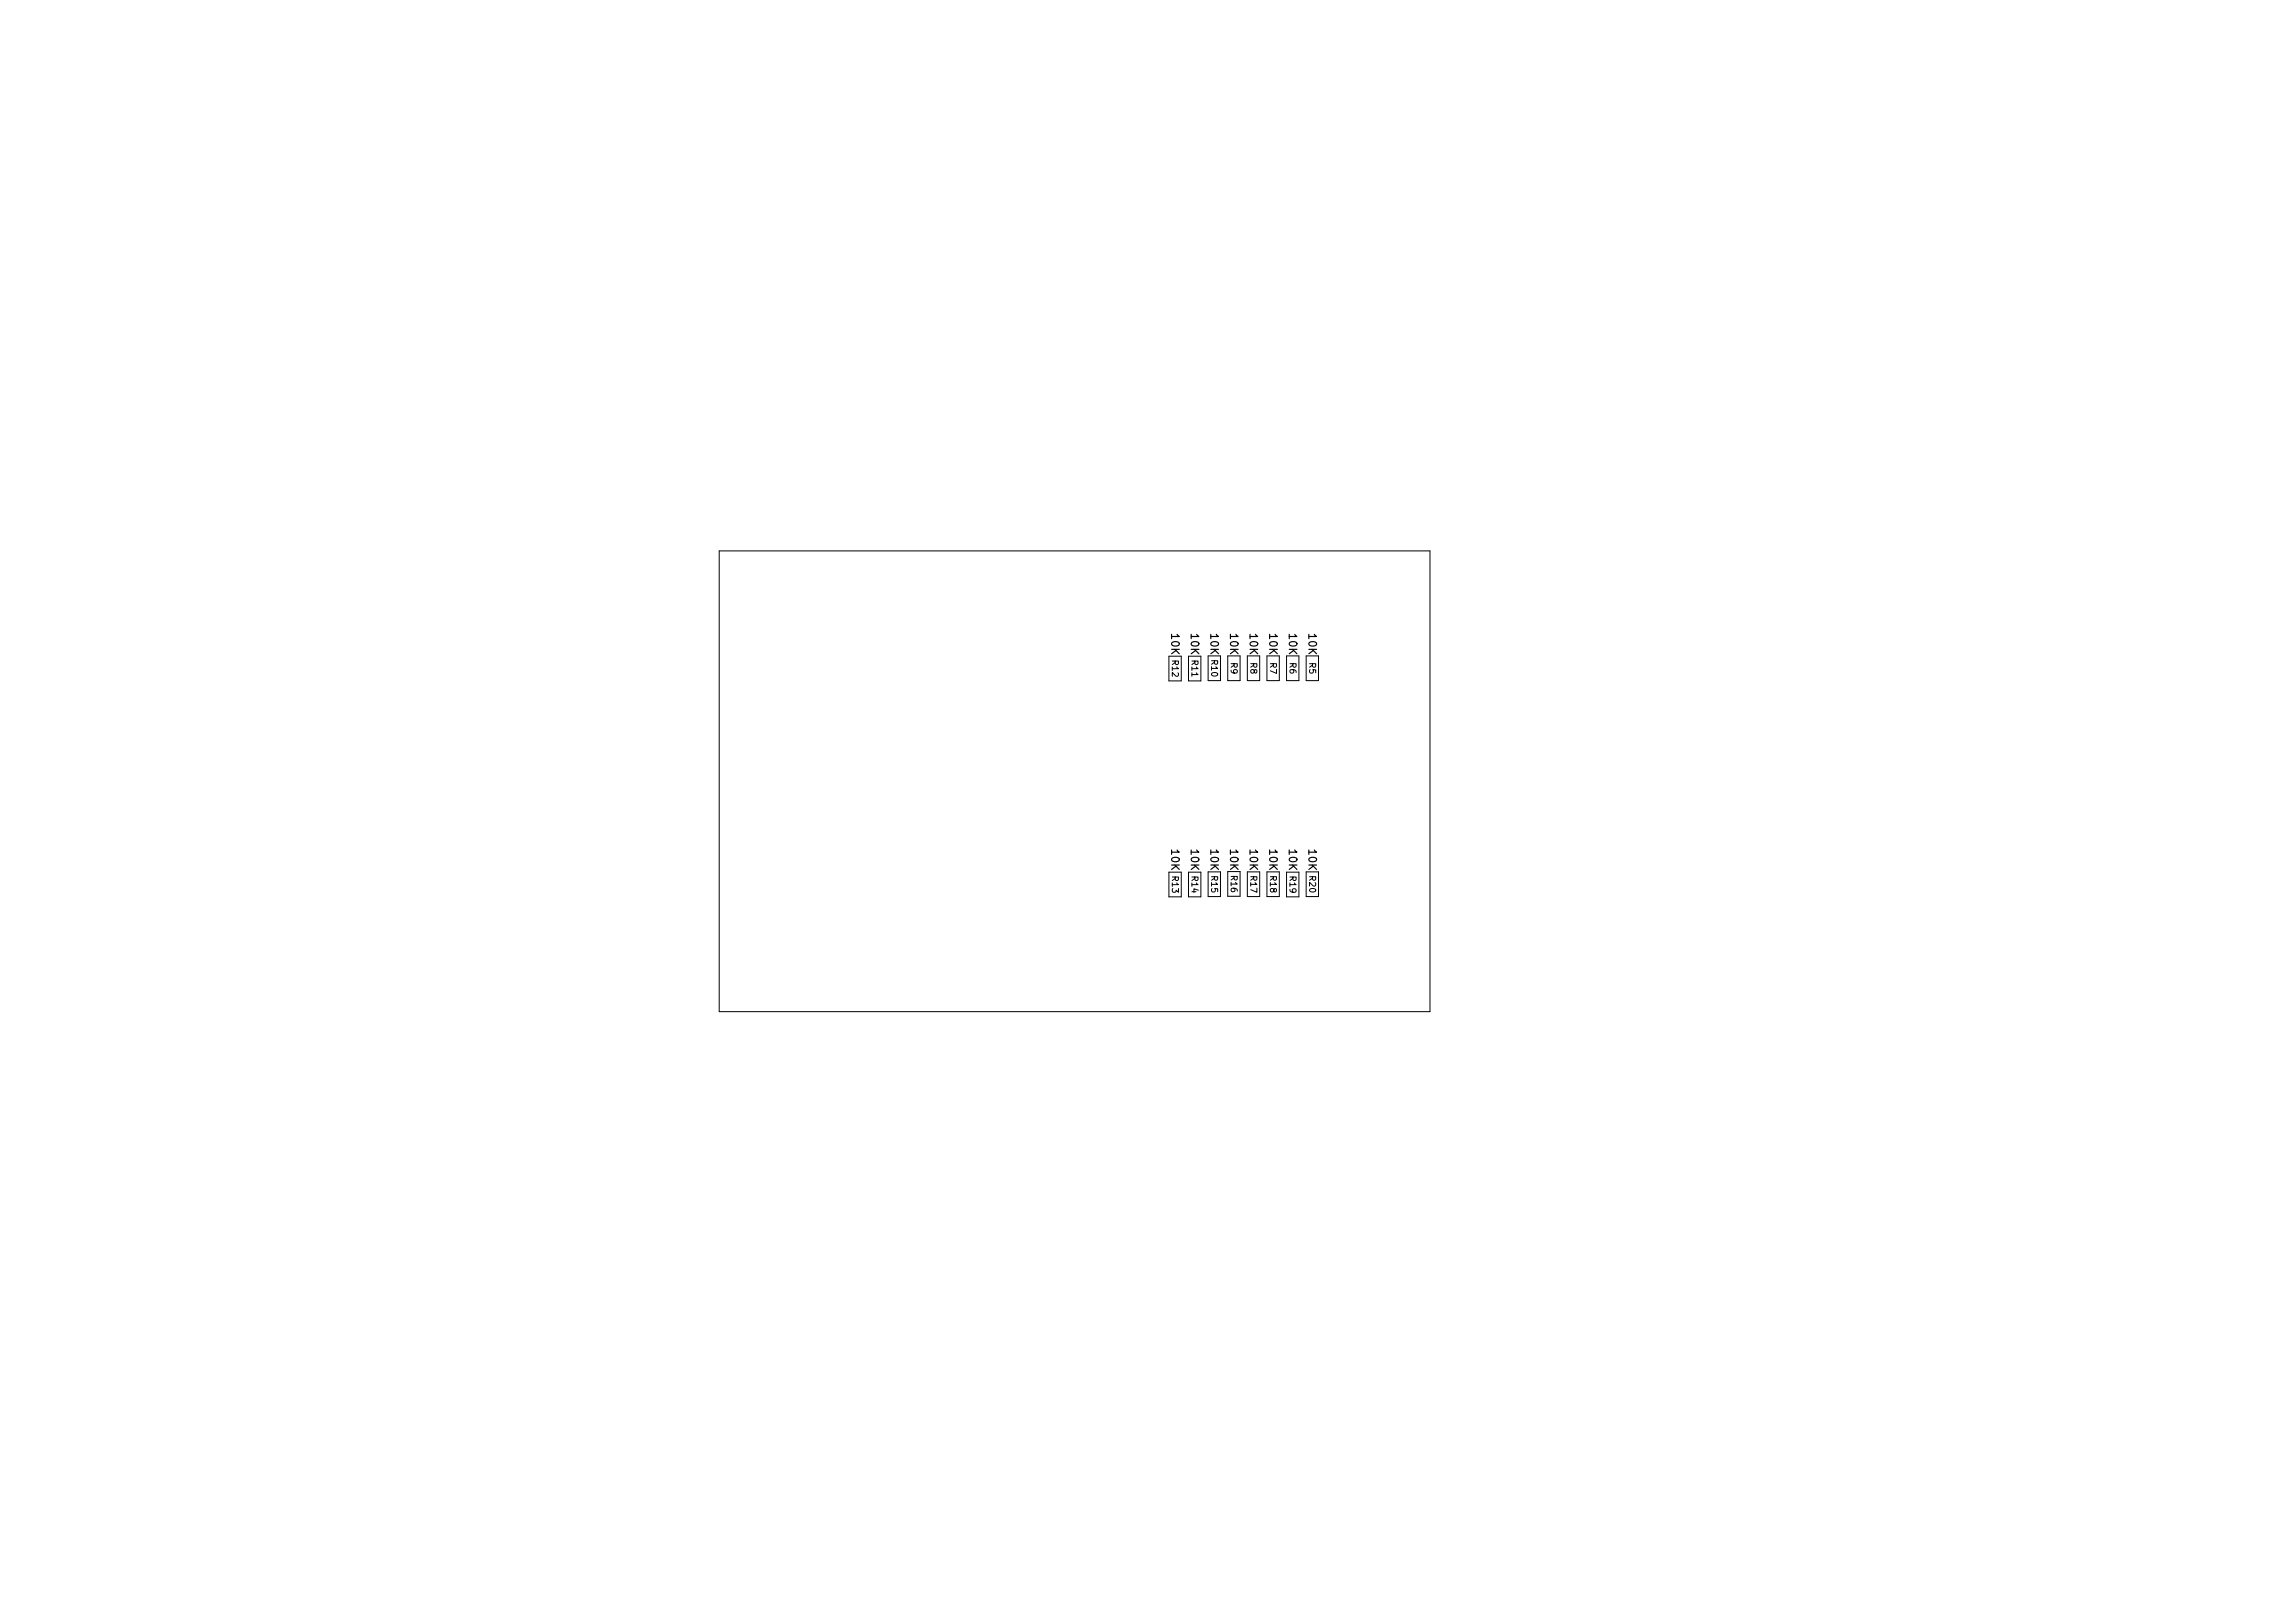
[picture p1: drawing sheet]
<svg xmlns="http://www.w3.org/2000/svg" width="297mm" height="210mm" viewBox="0 0 297 210" stroke-linecap="round" stroke-linejoin="round" font-family="sans-serif">
<defs><g id="words">
<g font-size="1.4">
<text x="151.7" y="82.2" transform="rotate(90 151.7 82.2)">10K</text>
<text x="154.3" y="82.2" transform="rotate(90 154.3 82.2)">10K</text>
<text x="156.8" y="82.2" transform="rotate(90 156.8 82.2)">10K</text>
<text x="159.3" y="82.2" transform="rotate(90 159.3 82.2)">10K</text>
<text x="161.9" y="82.2" transform="rotate(90 161.9 82.2)">10K</text>
<text x="164.4" y="82.2" transform="rotate(90 164.4 82.2)">10K</text>
<text x="167" y="82.2" transform="rotate(90 167 82.2)">10K</text>
<text x="169.5" y="82.2" transform="rotate(90 169.5 82.2)">10K</text>
<text x="151.7" y="110.1" transform="rotate(90 151.7 110.1)">10K</text>
<text x="154.3" y="110.1" transform="rotate(90 154.3 110.1)">10K</text>
<text x="156.8" y="110.1" transform="rotate(90 156.8 110.1)">10K</text>
<text x="159.3" y="110.1" transform="rotate(90 159.3 110.1)">10K</text>
<text x="161.9" y="110.1" transform="rotate(90 161.9 110.1)">10K</text>
<text x="164.4" y="110.1" transform="rotate(90 164.4 110.1)">10K</text>
<text x="167" y="110.1" transform="rotate(90 167 110.1)">10K</text>
<text x="169.5" y="110.1" transform="rotate(90 169.5 110.1)">10K</text>
</g>
<g font-size="1.1">
<text x="151.8" y="85.6" transform="rotate(90 151.8 85.6)">R12</text>
<text x="154.4" y="85.6" transform="rotate(90 154.4 85.6)">R11</text>
<text x="156.9" y="85.6" transform="rotate(90 156.9 85.6)">R10</text>
<text x="159.4" y="85.9" transform="rotate(90 159.4 85.9)">R9</text>
<text x="162" y="85.9" transform="rotate(90 162 85.9)">R8</text>
<text x="164.5" y="85.9" transform="rotate(90 164.5 85.9)">R7</text>
<text x="167.1" y="85.9" transform="rotate(90 167.1 85.9)">R6</text>
<text x="169.6" y="85.9" transform="rotate(90 169.6 85.9)">R5</text>
<text x="151.8" y="113.6" transform="rotate(90 151.8 113.6)">R13</text>
<text x="154.4" y="113.6" transform="rotate(90 154.4 113.6)">R14</text>
<text x="156.9" y="113.5" transform="rotate(90 156.9 113.5)">R15</text>
<text x="159.4" y="113.5" transform="rotate(90 159.4 113.5)">R16</text>
<text x="162" y="113.5" transform="rotate(90 162 113.5)">R17</text>
<text x="164.5" y="113.5" transform="rotate(90 164.5 113.5)">R18</text>
<text x="167.1" y="113.6" transform="rotate(90 167.1 113.6)">R19</text>
<text x="169.6" y="113.5" transform="rotate(90 169.6 113.5)">R20</text>
</g>
</g></defs>
<g fill="none" stroke="#000" stroke-width=".13">
<path d="M93.2 71.4h92v59.7h-92zM151.4 85v3.2h1.6v-3.2M154 85v3.2h1.6v-3.2M156.5 85v3.2h1.6v-3.2M159 85v3.2h1.6v-3.2M161.6 85v3.2h1.6v-3.2M164.1 85v3.2h1.6v-3.2M166.7 85v3.2h1.6v-3.2M169.2 85v3.2h1.6v-3.2M151.4 113v3.2h1.6v-3.2M154 113v3.2h1.6v-3.2M156.5 112.9v3.2h1.6v-3.2"/>
<path d="M159 112.9v3.2h1.6v-3.2M161.6 112.9v3.2h1.6v-3.2M164.1 112.9v3.2h1.6v-3.2M166.7 113v3.2h1.6v-3.2M169.2 112.9v3.2h1.6v-3.2"/>
</g>
<use href="#words"/>
</svg>
